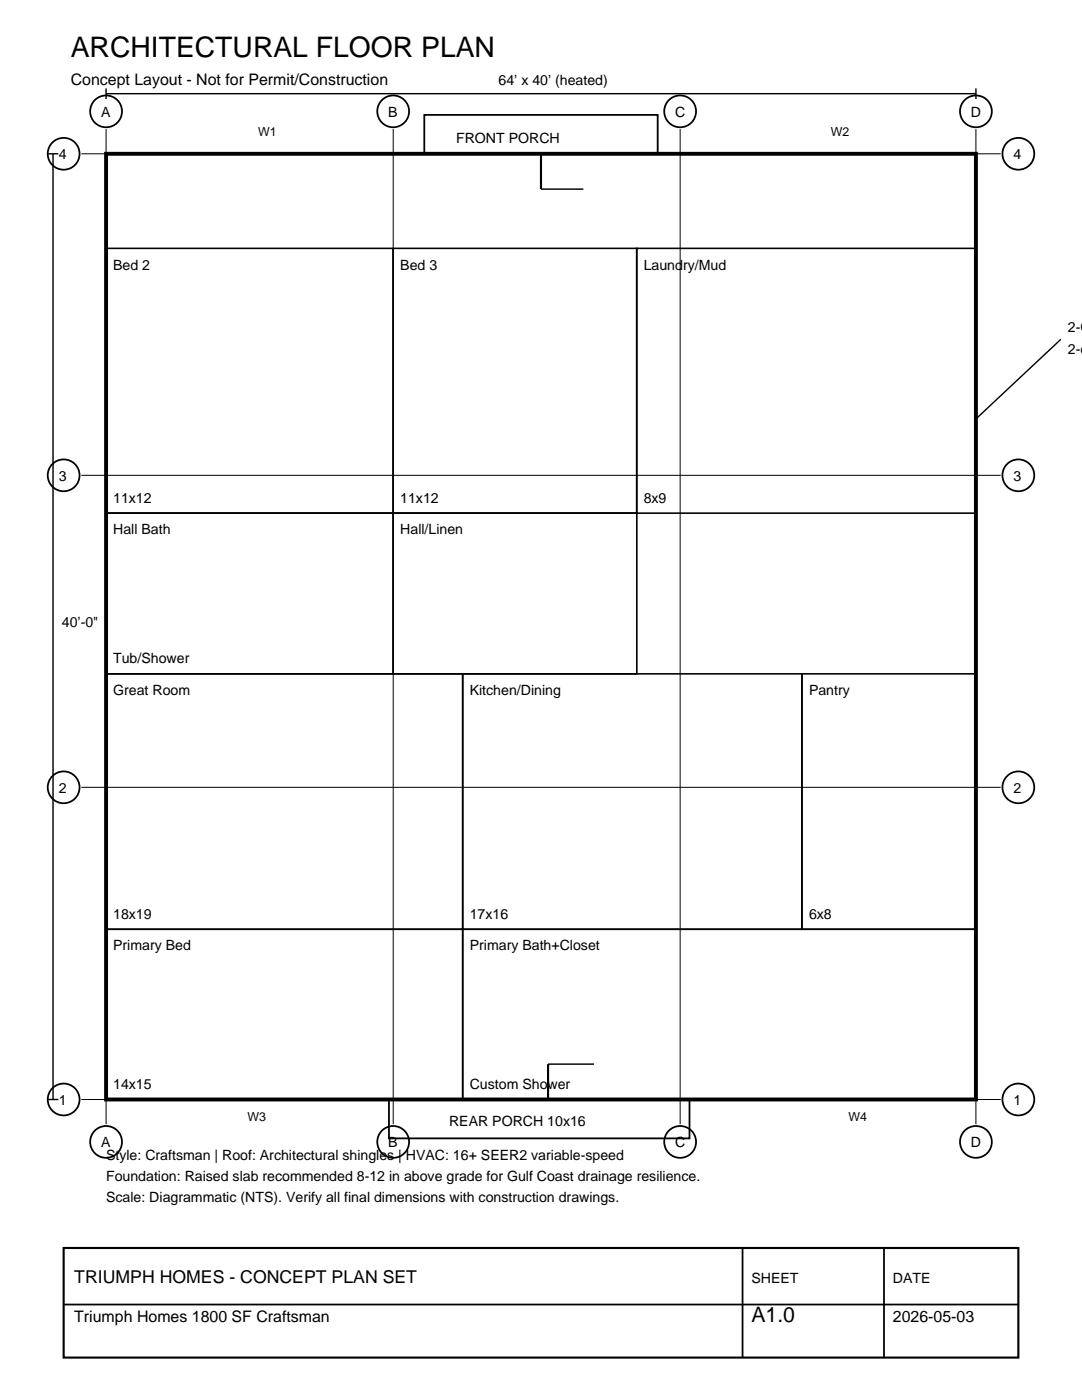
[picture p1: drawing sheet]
<svg xmlns="http://www.w3.org/2000/svg" width="216mm" height="279mm" viewBox="0 0 216 279" stroke-linecap="round" stroke-linejoin="round" font-family="sans-serif">
<defs><g id="words">
<text font-size="5.6" x="14.1" y="11.3">ARCHITECTURAL FLOOR PLAN</text>
<text font-size="4.2" x="149.9" y="263.9">A1.0</text>
<text font-size="3.5" x="14.8" y="256.1">TRIUMPH HOMES - CONCEPT PLAN SET</text>
<g font-size="3.2">
<text x="14.1" y="16.9">Concept Layout - Not for Permit/Construction</text>
<text x="14.8" y="263.9">Triumph Homes 1800 SF Craftsman</text>
<text x="178.2" y="263.9">2026-05-03</text>
</g>
<g font-size="2.8">
<text x="99.5" y="16.9">64’ x 40’ (heated)</text>
<text x="20.2" y="23.3">A</text>
<text x="77.5" y="23.3">B</text>
<text x="134.7" y="23.3">C</text>
<text x="193.7" y="23.3">D</text>
<text x="91" y="28.6">FRONT PORCH</text>
<text x="11.7" y="31.8">4</text>
<text x="202.2" y="31.8">4</text>
<text x="22.6" y="53.8">Bed 2</text>
<text x="79.9" y="53.8">Bed 3</text>
<text x="128.4" y="53.8">Laundry/Mud</text>
<text x="213.1" y="66.3">2-C</text>
<text x="213.1" y="70.6">2-c</text>
<text x="11.7" y="95.9">3</text>
<text x="202.2" y="95.9">3</text>
<text x="22.6" y="100.3">11x12</text>
<text x="79.9" y="100.3">11x12</text>
<text x="128.4" y="100.3">8x9</text>
<text x="22.6" y="106.6">Hall Bath</text>
<text x="79.9" y="106.6">Hall/Linen</text>
<text x="12.3" y="125.1">40’-0&quot;</text>
<text x="22.6" y="132.4">Tub/Shower</text>
<text x="22.6" y="138.7">Great Room</text>
<text x="93.7" y="138.7">Kitchen/Dining</text>
<text x="161.4" y="138.7">Pantry</text>
<text x="11.7" y="158.2">2</text>
<text x="202.2" y="158.2">2</text>
<text x="22.6" y="183.3">18x19</text>
<text x="93.7" y="183.3">17x16</text>
<text x="161.4" y="183.3">6x8</text>
<text x="22.6" y="189.7">Primary Bed</text>
<text x="93.7" y="189.7">Primary Bath+Closet</text>
<text x="11.7" y="220.5">1</text>
<text x="22.6" y="217.3">14x15</text>
<text x="93.7" y="217.3">Custom Shower</text>
<text x="202.2" y="220.5">1</text>
<text x="89.6" y="224.7">REAR PORCH 10x16</text>
<text x="20.2" y="229">A</text>
<text x="21.2" y="231.4">Style: Craftsman | Roof: Architectural shingles | HVAC: 16+ SEER2 variable-speed</text>
<text x="77.5" y="229">B</text>
<text x="134.7" y="229">C</text>
<text x="193.7" y="229">D</text>
<text x="21.2" y="235.7">Foundation: Raised slab recommended 8-12 in above grade for Gulf Coast drainage resilience.</text>
<text x="21.2" y="239.9">Scale: Diagrammatic (NTS). Verify all final dimensions with construction drawings.</text>
<text x="149.9" y="256.1">SHEET</text>
<text x="178.2" y="256.1">DATE</text>
</g>
<g font-size="2.5">
<text x="51.5" y="27.2">W1</text>
<text x="165.8" y="27.2">W2</text>
<text x="49.4" y="223.7">W3</text>
<text x="169.3" y="223.7">W4</text>
</g>
</g></defs>
<path d="M21.2 30.7h173.5v188.7h-173.5z" fill="none" stroke="#000" stroke-width=".78" stroke-linecap="butt"/>
<path d="M16.2 30.7h183.5M21.2 25.8v198.6M78.5 25.8v198.6M135.7 25.8v198.6M194.7 25.8v198.6M16.2 94.9h183.5M16.2 157.1h183.5M16.2 219.4h183.5" fill="none" stroke="#000" stroke-width=".2"/>
<g fill="none" stroke="#000" stroke-width=".35">
<path d="M84.7 22.9h46.5v7.8h-46.5zM77.6 219.4h60v7.8h-60zM148.2 249.1v21.8M176.4 249.1v21.8M12.7 260.3h190.5"/>
<circle cx="12.7" cy="30.7" r="3.2"/>
<circle cx="21.2" cy="22.2" r="3.2"/>
<circle cx="78.5" cy="22.2" r="3.2"/>
<circle cx="135.7" cy="22.2" r="3.2"/>
<circle cx="194.7" cy="22.2" r="3.2"/>
<circle cx="203.2" cy="30.7" r="3.2"/>
<circle cx="12.7" cy="94.9" r="3.2"/>
<circle cx="203.2" cy="94.9" r="3.2"/>
<circle cx="12.7" cy="157.1" r="3.2"/>
<circle cx="203.2" cy="157.1" r="3.2"/>
<circle cx="12.7" cy="219.4" r="3.2"/>
<circle cx="203.2" cy="219.4" r="3.2"/>
<circle cx="21.2" cy="227.9" r="3.2"/>
<circle cx="78.5" cy="227.9" r="3.2"/>
<circle cx="135.7" cy="227.9" r="3.2"/>
<circle cx="194.7" cy="227.9" r="3.2"/>
</g>
<path d="M21.2 49.6h57.3v52.8h-57.3zM78.5 49.6h48.6v52.8h-48.6zM127 49.6h67.7v52.8h-67.7zM21.2 102.4h57.3v32.1h-57.3zM78.5 102.4h48.6v32.1h-48.6zM21.2 134.5h71.1v51h-71.1zM92.3 134.5h67.7v51h-67.7zM160 134.5h34.7v51h-34.7zM21.2 185.5h71.1v33.9h-71.1zM92.3 185.5h102.4v33.9h-102.4z" fill="none" stroke="#000" stroke-width=".32"/>
<path d="M107.9 30.7v7M109.4 212.4v7M12.7 249.1h190.5v21.8h-190.5z" fill="none" stroke="#000" stroke-width=".42"/>
<path d="M21.2 18.7h173.5M21.2 17.6v2.2M194.7 17.6v2.2M9.5 30.7h2.1M10.6 30.7v188.7M107.9 37.7h8.5M211.7 67.7l-17 15.9M9.5 219.4h2.1M109.4 212.4h9.1" fill="none" stroke="#000" stroke-width=".28"/>
<use href="#words"/>
</svg>
